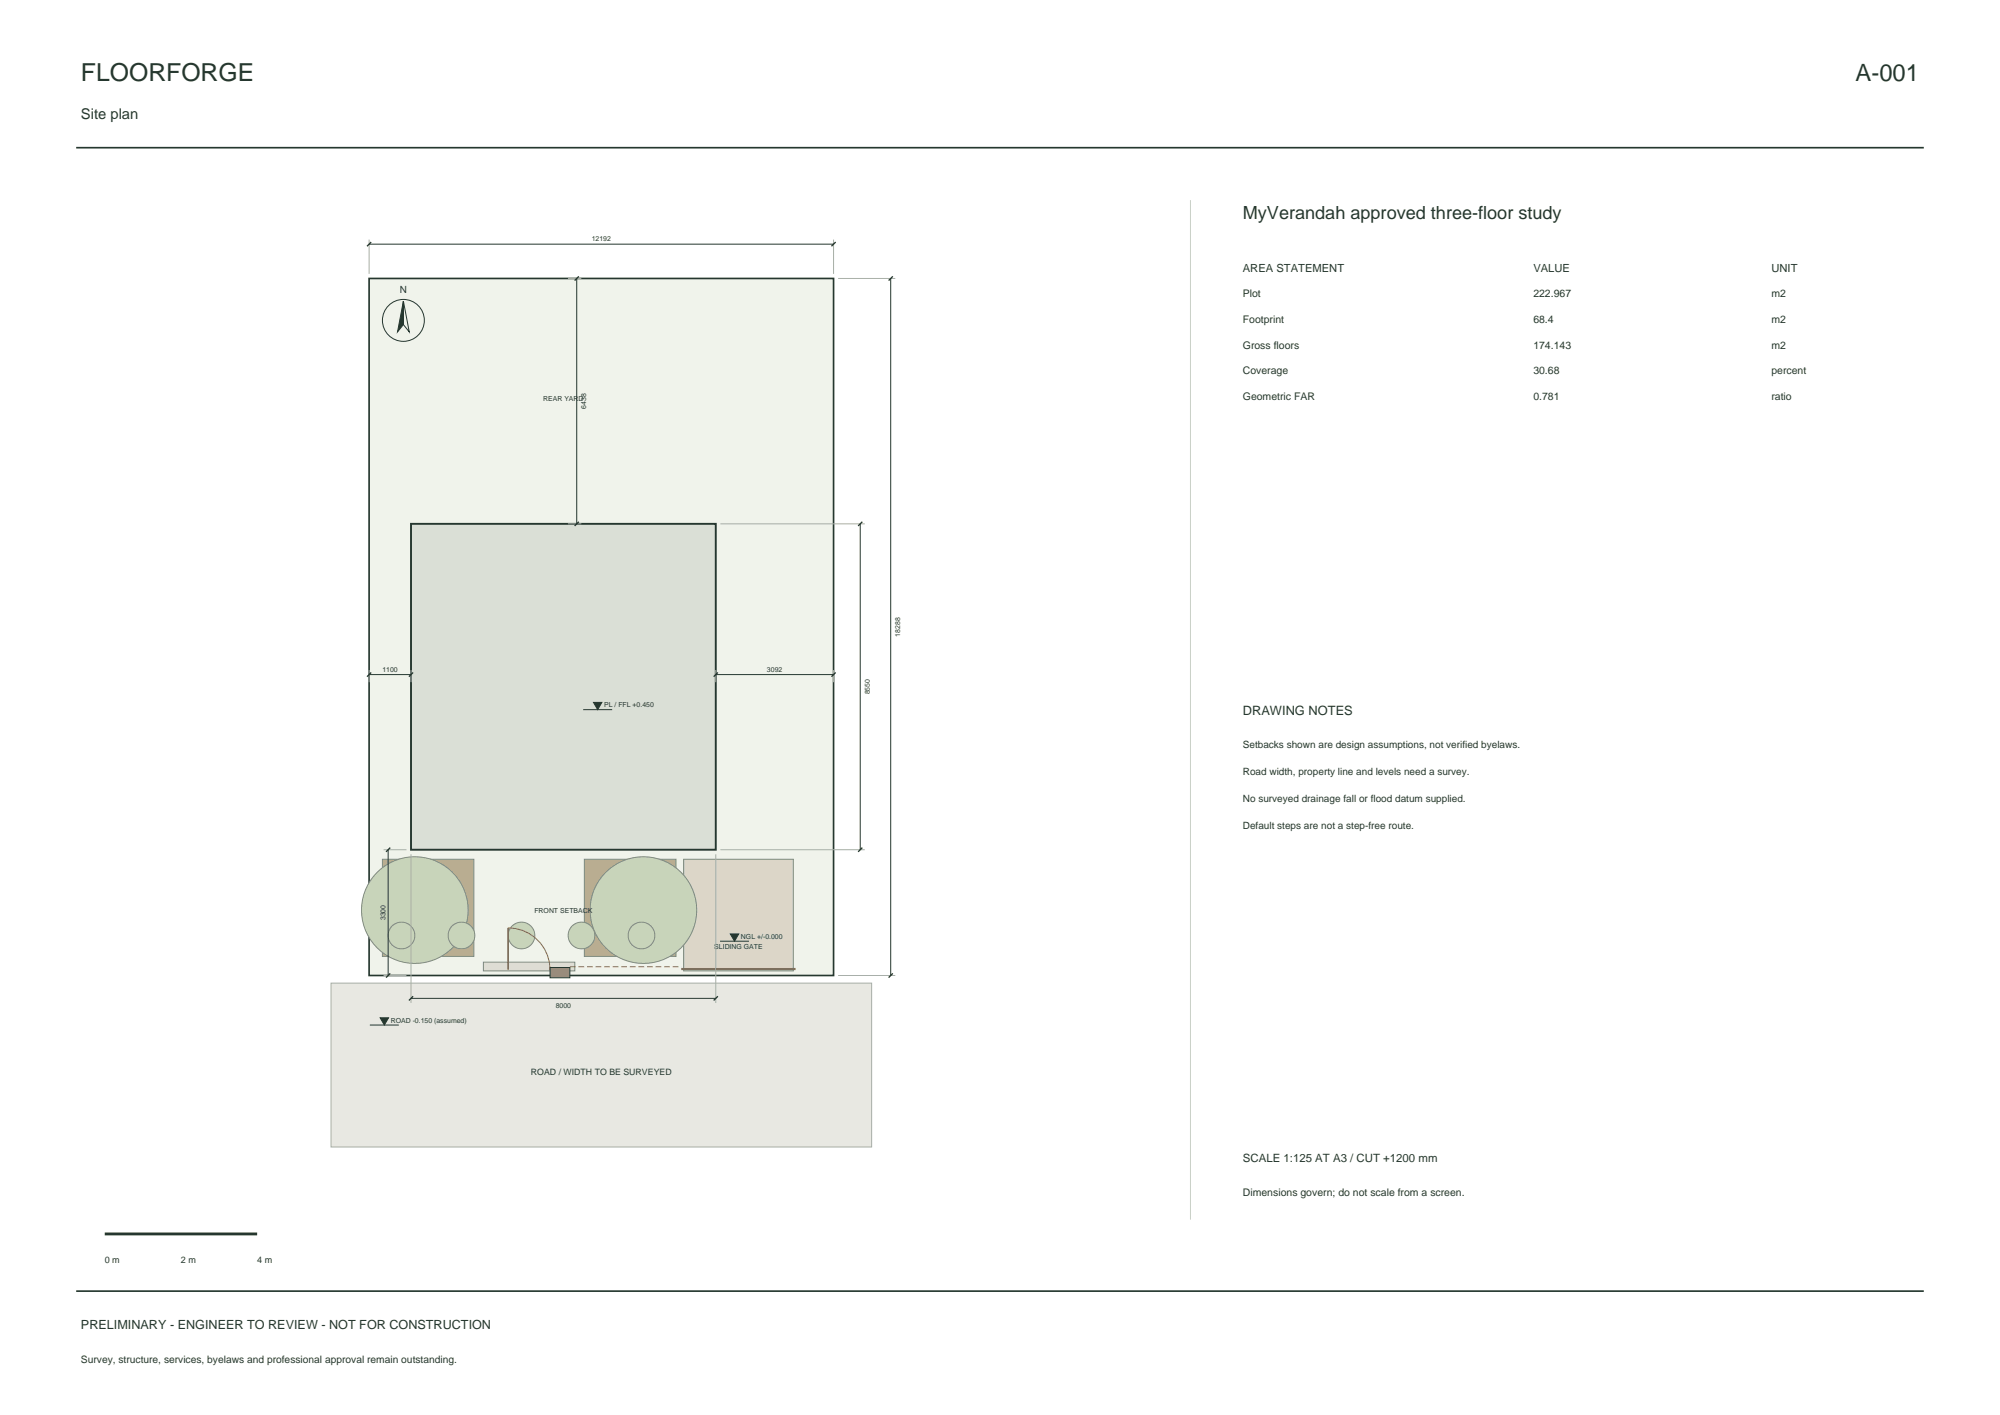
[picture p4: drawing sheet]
<svg xmlns="http://www.w3.org/2000/svg" width="420mm" height="297mm" viewBox="0 0 420 297" stroke-linecap="round" stroke-linejoin="round" font-family="sans-serif">
<defs><g id="words">
<text font-size="5.2" fill="#25372f" x="17" y="17">FLOORFORGE</text>
<text font-size="5" fill="#25372f" x="389.7" y="17">A-001</text>
<text font-size="3.8" fill="#25372f" x="261" y="46">MyVerandah approved three-floor study</text>
<text font-size="3.1" fill="#25372f" x="17" y="25">Site plan</text>
<text font-size="2.7" fill="#25372f" x="261" y="150">DRAWING NOTES</text>
<text font-size="2.6" fill="#25372f" x="17" y="279">PRELIMINARY - ENGINEER TO REVIEW - NOT FOR CONSTRUCTION</text>
<text font-size="2.4" fill="#25372f" x="261" y="244">SCALE 1:125 AT A3 / CUT +1200 mm</text>
<g font-size="2.3" fill="#25372f">
<text x="261" y="57">AREA STATEMENT</text>
<text x="322" y="57">VALUE</text>
<text x="372" y="57">UNIT</text>
</g>
<g font-size="2.2" fill="#25372f">
<text x="261" y="62.4">Plot</text>
<text x="322" y="62.4">222.967</text>
<text x="372" y="62.4">m2</text>
<text x="261" y="67.8">Footprint</text>
<text x="322" y="67.8">68.4</text>
<text x="372" y="67.8">m2</text>
<text x="261" y="73.2">Gross floors</text>
<text x="322" y="73.2">174.143</text>
<text x="372" y="73.2">m2</text>
<text x="261" y="78.6">Coverage</text>
<text x="322" y="78.6">30.68</text>
<text x="372" y="78.6">percent</text>
<text x="261" y="84">Geometric FAR</text>
<text x="322" y="84">0.781</text>
<text x="372" y="84">ratio</text>
<text x="261" y="251">Dimensions govern; do not scale from a screen.</text>
</g>
<g font-size="2.1" fill="#25372f">
<text x="84" y="61.5">N</text>
<text x="261" y="157">Setbacks shown are design assumptions, not verified byelaws.</text>
<text x="261" y="162.7">Road width, property line and levels need a survey.</text>
<text x="261" y="168.4">No surveyed drainage fall or flood datum supplied.</text>
<text x="261" y="174.1">Default steps are not a step-free route.</text>
<text x="17" y="286">Survey, structure, services, byelaws and professional approval remain outstanding.</text>
</g>
<g font-size="1.9" fill="#25372f">
<text x="22" y="265">0 m</text>
<text x="38" y="265">2 m</text>
<text x="54" y="265">4 m</text>
</g>
<text font-size="1.8" fill="#25372f" x="111.5" y="225.6">ROAD / WIDTH TO BE SURVEYED</text>
<g font-size="1.4" fill="#25372f">
<text x="124.3" y="50.7">12192</text>
<text x="114.1" y="84.2">REAR YARD</text>
<text x="123.1" y="85.8" transform="rotate(-90 123.1 85.8)">6438</text>
<text x="189" y="133.6" transform="rotate(-90 189 133.6)">18288</text>
<text x="80.3" y="141">1100</text>
<text x="161.1" y="141">3092</text>
<text x="126.9" y="148.5">PL / FFL +0.450</text>
<text x="182.6" y="145.8" transform="rotate(-90 182.6 145.8)">8550</text>
<text x="112.2" y="191.6">FRONT SETBACK</text>
<text x="81" y="193.2" transform="rotate(-90 81 193.2)">3300</text>
<text x="155.6" y="197.1">NGL +/-0.000</text>
<text x="150" y="199.2">SLIDING GATE</text>
<text x="82.1" y="214.7">ROAD -0.150 (assumed)</text>
<text x="116.7" y="211.6">8000</text>
</g>
</g></defs>
<path d="M16 31h388M16 271h388" fill="none" stroke="#25372f" stroke-width=".35"/>
<path d="M77.5 58.4h97.5v146.4h-97.5z" fill-rule="evenodd" fill="#f0f3eb" stroke="#25372f" stroke-width=".35"/>
<path d="M86.3 110h64v68.4h-64z" fill-rule="evenodd" fill="#dadfd6" stroke="#25372f" stroke-width=".4"/>
<path d="M69.5 206.4h113.5v34.4h-113.5z" fill-rule="evenodd" fill="#e8e8e2" stroke="#a8afa4" stroke-width=".21"/>
<path d="M101.5 202h19.2v1.8h-19.2z" fill-rule="evenodd" fill="#e5e0d3" stroke="#819076" stroke-width=".21"/>
<path d="M143.6 180.4h23v23.4h-23z" fill-rule="evenodd" fill="#dcd6c8" stroke="#819076" stroke-width=".21"/>
<g fill="#b9ad91" stroke="#819076" stroke-width=".21">
<path d="M80.3 180.4h19.2v20.4h-19.2z" fill-rule="evenodd"/>
<path d="M122.7 180.4h19.3v20.4h-19.3z" fill-rule="evenodd"/>
</g>
<g fill="#c8d4ba" stroke="#819076" stroke-width=".21">
<circle cx="87.1" cy="191" r="11.2"/>
<circle cx="135.1" cy="191" r="11.2"/>
<circle cx="84.3" cy="196.4" r="2.8"/>
<circle cx="96.9" cy="196.4" r="2.8"/>
<circle cx="109.5" cy="196.4" r="2.8"/>
<circle cx="122.1" cy="196.4" r="2.8"/>
<circle cx="134.7" cy="196.4" r="2.8"/>
</g>
<path d="M106.7 194.8v8.8" fill="none" stroke="#9e653f" stroke-width=".35"/>
<path d="M106.7 194.8a8.8 8.8 0 0 1 8.8 8.8" fill="none" stroke="#9e653f" stroke-width=".21"/>
<path d="M143.1 203.4h24" fill="none" stroke="#9e653f" stroke-width=".45"/>
<path d="M119.7 202.9h23.4" fill="none" stroke="#9e653f" stroke-width=".21" stroke-dasharray="1.2 .6" stroke-linecap="butt"/>
<path d="M115.5 203.1h4.2v2.1h-4.2z" fill-rule="evenodd" fill="#8f8a80" stroke="#25372f" stroke-width=".21"/>
<g fill="none" stroke="#a8afa4" stroke-width=".21">
<path d="M77.5 50.3v7.2M119.3 58.4h2.8M175 50.3v7.2M176 58.4h12M119.3 110h2.8M151.3 110h30.3M77.5 140.6v2.6M86.3 140.6v2.6M150.3 140.6v2.6M175 140.6v2.6M80.6 178.4h4.8M86.3 179.3v31.2"/>
<path d="M150.3 179.3v31.2M151.3 178.4h30.3M80.6 204.8h4.8M176 204.8h12"/>
</g>
<g fill="none" stroke="#25372f" stroke-width=".21">
<path d="M77.5 51.2h97.5M121.1 58.4v51.6M187 58.4v146.4M84.7 63.2l1.2 6.5-1.2-1.6zM180.6 110v68.4M77.5 141.6h8.8M122.5 149h6.1M150.3 141.6h24.7M81.5 178.4v26.4M151.2 197.6h6.1M77.7 215.2h6.1M86.3 209.6h64"/>
<circle cx="84.7" cy="67.2" r="4.4"/>
</g>
<g fill="none" stroke="#25372f" stroke-width=".28">
<path d="M78 50.8l-.9 .9M121.6 58l-.9 .9M175.5 50.8l-.9 .9M187.5 58l-.9 .9M121.6 109.5l-.9 .9M181.1 109.5l-.9 .9M78 141.2l-.9 .8M86.8 141.2l-.9 .8M150.8 141.2l-.9 .8M175.5 141.2l-.9 .8M82 177.9l-.9 .9M181.1 177.9l-.9 .9"/>
<path d="M82 204.3l-.9 .9M86.8 209.1l-.9 .9M150.8 209.1l-.9 .9M187.5 204.3l-.9 .9"/>
</g>
<g fill="#25372f" stroke="#25372f" stroke-width=".21">
<path d="M79.8 213.6h1.8l-.9 1.6z"/>
<path d="M153.4 196h1.7l-.9 1.6z"/>
<path d="M124.6 147.4h1.8l-.9 1.6z"/>
<path d="M84.7 63.2v4.9l-1.2 1.6z"/>
</g>
<path d="M250 42v214" fill="none" stroke="#c9d0c7" stroke-width=".21"/>
<path d="M22 259h32" fill="none" stroke="#25372f" stroke-width=".6"/>
<use href="#words"/>
</svg>
